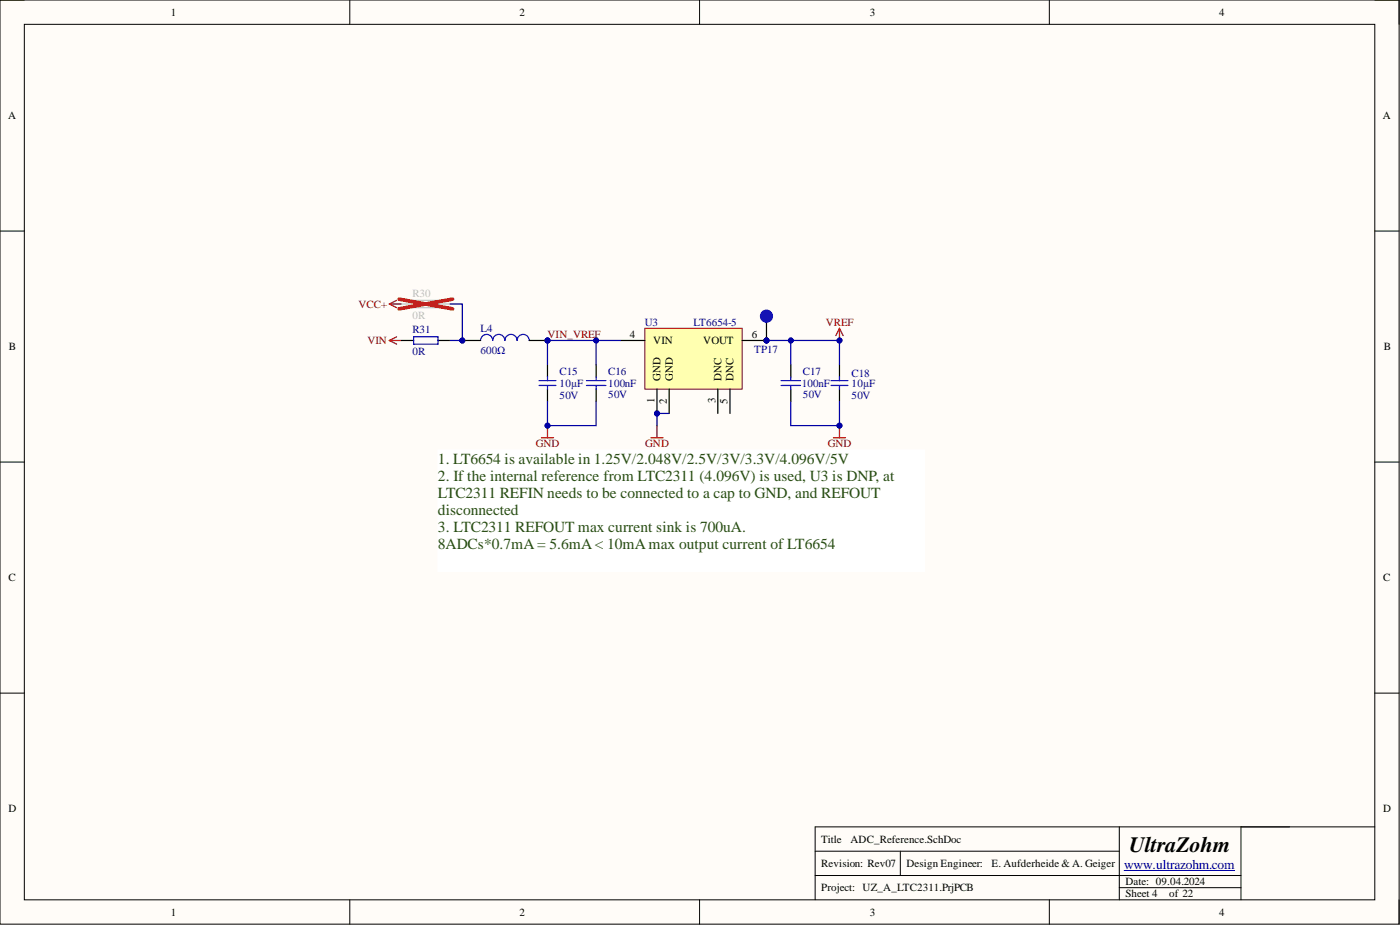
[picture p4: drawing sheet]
<svg xmlns="http://www.w3.org/2000/svg" width="292mm" height="193mm" viewBox="0 0 292 193" stroke-linecap="round" stroke-linejoin="round" font-family="sans-serif">
<defs><g id="words">
<text font-size="4.6" x="235.6" y="177.8">UltraZohm</text>
<g font-size="3.2" fill="#274e13">
<text x="91.4" y="96.7">1. LT6654 is available in 1.25V/2.048V/2.5V/3V/3.3V/4.096V/5V</text>
<text x="91.4" y="100.3">2. If the internal reference from LTC2311 (4.096V) is used, U3 is DNP, at</text>
<text x="91.4" y="103.8">LTC2311 REFIN needs to be connected to a cap to GND, and REFOUT</text>
<text x="91.4" y="107.4">disconnected</text>
<text x="91.4" y="110.9">3. LTC2311 REFOUT max current sink is 700uA.</text>
<text x="91.4" y="114.5">8ADCs*0.7mA = 5.6mA &lt; 10mA max output current of LT6654</text>
</g>
<text font-size="2.8" fill="#000080" x="234.5" y="181.3">www.ultrazohm.com</text>
<g font-size="2.3">
<text x="35.6" y="3.3">1</text>
<text x="108.4" y="3.3">2</text>
<text x="181.5" y="3.3">3</text>
<text x="254.3" y="3.3">4</text>
<text x="1.7" y="24.9">A</text>
<text x="288.5" y="24.9">A</text>
<text x="131.4" y="70.5">4</text>
<text x="136.3" y="71.8">VIN</text>
<text x="146.7" y="71.8">VOUT</text>
<text x="156.9" y="70.5">6</text>
<text x="1.9" y="73.1">B</text>
<text x="288.7" y="73.1">B</text>
<text x="137.8" y="79.4" transform="rotate(-90 137.8 79.4)">GND</text>
<text x="140.4" y="79.4" transform="rotate(-90 140.4 79.4)">GND</text>
<text x="150.5" y="79.4" transform="rotate(-90 150.5 79.4)">DNC</text>
<text x="153.1" y="79.4" transform="rotate(-90 153.1 79.4)">DNC</text>
<text x="136.6" y="84.1" transform="rotate(-90 136.6 84.1)">1</text>
<text x="139.1" y="84.2" transform="rotate(-90 139.1 84.2)">2</text>
<text x="149.3" y="84.1" transform="rotate(-90 149.3 84.1)">3</text>
<text x="151.8" y="84.2" transform="rotate(-90 151.8 84.2)">5</text>
<text x="1.8" y="121.3">C</text>
<text x="288.6" y="121.3">C</text>
<text x="1.8" y="169.5">D</text>
<text x="288.6" y="169.5">D</text>
<text x="171.3" y="175.8">Title</text>
<text x="177.4" y="175.8">ADC_Reference.SchDoc</text>
<text x="171.3" y="180.9">Revision: Rev07</text>
<text x="171.3" y="185.9">Project: UZ_A_LTC2311.PrjPCB</text>
<text x="189.1" y="180.9">Design Engineer:</text>
<text x="206.9" y="180.9">E. Aufderheide &amp; A. Geiger</text>
<text x="234.8" y="184.7">Date: 09.04.2024</text>
<text x="35.6" y="191">1</text>
<text x="108.4" y="191">2</text>
<text x="181.5" y="191">3</text>
<text x="234.8" y="187.2">Sheet 4</text>
<text x="243.9" y="187.2">of 22</text>
<text x="254.3" y="191">4</text>
</g>
<g font-size="2.3" fill="#800000">
<text x="74.8" y="64.2">VCC+</text>
<text x="76.7" y="71.8">VIN</text>
<text x="114.2" y="70.5">VIN_VREF</text>
<text x="172.3" y="68">VREF</text>
<text x="111.8" y="93.4">GND</text>
<text x="134.6" y="93.4">GND</text>
<text x="172.7" y="93.4">GND</text>
</g>
<g font-size="2.3" fill="#bfbebc">
<text x="86.1" y="61.9">R30</text>
<text x="86.1" y="66.5">0R</text>
</g>
<g font-size="2.3" fill="#000080">
<text x="86.1" y="69.5">R31</text>
<text x="100.3" y="69.3">L4</text>
<text x="134.5" y="68">U3</text>
<text x="144.7" y="68">LT6654-5</text>
<text x="86.1" y="74.1">0R</text>
<text x="100.3" y="73.8">600Ω</text>
<text x="157.4" y="73.6">TP17</text>
<text x="116.8" y="83.2">50V</text>
<text x="116.8" y="78.1">C15</text>
<text x="116.8" y="80.7">10µF</text>
<text x="126.9" y="83">50V</text>
<text x="126.9" y="78.1">C16</text>
<text x="126.9" y="80.7">100nF</text>
<text x="167.3" y="80.7">100nF</text>
<text x="167.5" y="83">50V</text>
<text x="167.5" y="78.1">C17</text>
<text x="177.7" y="83.2">50V</text>
<text x="177.7" y="78.6">C18</text>
<text x="177.7" y="80.7">10µF</text>
</g>
</g></defs>
<path d="M0 0h291.9v192.8h-291.9z" fill-rule="evenodd" fill="#fffcf8"/>
<path d="M0 0h291.9v192.8h-291.9z" fill="none" stroke="#000" stroke-width=".21"/>
<path d="M5.1 5.1h281.7v182.6h-281.7z" fill-rule="evenodd" fill="#fffcf8"/>
<g fill="none" stroke="#000" stroke-width=".21">
<path d="M0 0h5.1M5.1 5.1h281.7v182.6h-281.7zM73 0v5.1M146 0v5.1M218.9 0v5.1M286.8 0h5.1v5.1M0 48.2h5.1M286.8 48.2h5.1M0 96.4h5.1M286.8 96.4h5.1M0 144.6h5.1M286.8 144.6h5.1"/>
<path d="M170.1 177.6h63.4M187.8 177.6v5M233.5 172.5v15.2M258.9 172.5v15.2M286.8 172.5h-116.7v15.2M73 187.7v5.1M146 187.7v5.1M170.1 182.6h88.8M218.9 187.7v5.1M233.5 185.2h25.4M291.9 187.7v5.1"/>
</g>
<path d="M234.5 181.6h23.1" fill="none" stroke="#000080" stroke-width=".21"/>
<path d="M124.4 76.1v2.5M124.4 81.2v2.5" fill="none" stroke="#000" stroke-width=".25"/>
<path d="M122.4 79.4h4M124.4 78.6v.8M122.4 80.4h4M124.4 80.4v.8" fill="none" stroke="#00f" stroke-width=".25"/>
<path d="M113 91.3h2.5M114.2 88.8v2.5M135.8 91.3h2.5M137.1 88.8v2.5" fill="none" stroke="#800000" stroke-width=".25"/>
<circle cx="114.2" cy="88.8" r=".51" fill="#000080"/>
<circle cx="114.2" cy="88.8" r=".51" fill="none" stroke="#000080" stroke-width=".21"/>
<path d="M173.9 91.3h2.5M175.2 88.8v2.5" fill="none" stroke="#800000" stroke-width=".25"/>
<circle cx="175.2" cy="88.8" r=".51" fill="#000080"/>
<circle cx="175.2" cy="88.8" r=".51" fill="none" stroke="#000080" stroke-width=".21"/>
<path d="M175.2 68.5l-.8 1.5M175.2 68.5l.7 1.5M175.2 68.5v2.5" fill="none" stroke="#800000" stroke-width=".25"/>
<circle cx="175.2" cy="71" r=".51" fill="#000080"/>
<circle cx="175.2" cy="71" r=".51" fill="none" stroke="#000080" stroke-width=".21"/>
<circle cx="159.9" cy="71" r=".51" fill="#000080"/>
<circle cx="159.9" cy="71" r=".51" fill="none" stroke="#000080" stroke-width=".21"/>
<path d="M159.9 66v5" fill="none" stroke="#000" stroke-width=".25"/>
<circle cx="159.9" cy="71" r=".51" fill="#000080"/>
<circle cx="159.9" cy="71" r=".51" fill="none" stroke="#000080" stroke-width=".21"/>
<circle cx="159.9" cy="66" r="1.27" fill="#00f"/>
<circle cx="159.9" cy="66" r="1.27" fill="none" stroke="#00f" stroke-width=".21"/>
<circle cx="137.1" cy="86.3" r=".51" fill="#000080"/>
<circle cx="137.1" cy="86.3" r=".51" fill="none" stroke="#000080" stroke-width=".21"/>
<circle cx="159.9" cy="71" r=".51" fill="#000080"/>
<circle cx="159.9" cy="71" r=".51" fill="none" stroke="#000080" stroke-width=".21"/>
<path d="M134.5 68.5h20.3v12.7h-20.3z" fill-rule="evenodd" fill="#ffffb0"/>
<path d="M134.5 68.5h20.3v12.7h-20.3z" fill="none" stroke="#800000" stroke-width=".21"/>
<path d="M137.1 81.2v5.1" fill="none" stroke="#000" stroke-width=".25"/>
<circle cx="137.1" cy="86.3" r=".51" fill="#000080"/>
<circle cx="137.1" cy="86.3" r=".51" fill="none" stroke="#000080" stroke-width=".21"/>
<path d="M129.5 71h5M154.8 71h5.1M139.6 81.2v5.1M149.8 81.2v5.1M152.3 81.2v5.1" fill="none" stroke="#000" stroke-width=".25"/>
<circle cx="159.9" cy="71" r=".51" fill="#000080"/>
<circle cx="159.9" cy="71" r=".51" fill="none" stroke="#000080" stroke-width=".21"/>
<path d="M114.2 76.1v2.5M165 76.1v2.5M114.2 81.2v2.5M165 81.2v2.5" fill="none" stroke="#000" stroke-width=".25"/>
<path d="M112.5 79.4h3.5M114.2 78.6v.8M163 79.4h4M165 78.6v.8M112.5 80.4h3.5M114.2 80.4v.8M163 80.4h4M165 80.4v.8" fill="none" stroke="#00f" stroke-width=".25"/>
<circle cx="96.5" cy="71" r=".51" fill="#000080"/>
<circle cx="96.5" cy="71" r=".51" fill="none" stroke="#000080" stroke-width=".21"/>
<circle cx="114.2" cy="71" r=".51" fill="#000080"/>
<circle cx="114.2" cy="71" r=".51" fill="none" stroke="#000080" stroke-width=".21"/>
<path d="M100.3 71a1.27 1.27 0 0 1 1.2-1.2 1.27 1.27 0 0 1 1.3 1.2 1.27 1.27 0 0 1 1.3-1.2 1.27 1.27 0 0 1 1.2 1.2 1.27 1.27 0 0 1 1.3-1.2 1.27 1.27 0 0 1 1.3 1.2 1.27 1.27 0 0 1 1.3-1.2 1.27 1.27 0 0 1 1.2 1.2" fill="none" stroke="#00f" stroke-width=".25"/>
<path d="M96.5 71h3.8" fill="none" stroke="#000" stroke-width=".25"/>
<circle cx="96.5" cy="71" r=".51" fill="#000080"/>
<circle cx="96.5" cy="71" r=".51" fill="none" stroke="#000080" stroke-width=".21"/>
<path d="M110.4 71h3.8" fill="none" stroke="#000" stroke-width=".25"/>
<circle cx="114.2" cy="71" r=".51" fill="#000080"/>
<circle cx="114.2" cy="71" r=".51" fill="none" stroke="#000080" stroke-width=".21"/>
<circle cx="114.2" cy="71" r=".51" fill="#000080"/>
<circle cx="114.2" cy="71" r=".51" fill="none" stroke="#000080" stroke-width=".21"/>
<path d="M81.2 71l1.6 .8M81.2 71h2.6M82.8 70.3l-1.6 .7" fill="none" stroke="#800000" stroke-width=".25"/>
<path d="M91.4 93.9h101.5v25.3h-101.5z" fill-rule="evenodd" fill="#fff"/>
<path d="M91.4 93.9h101.5v25.3h-101.5z" fill="none" stroke="#fff" stroke-width=".21"/>
<path d="M83.8 71h2.5M91.4 71h2.5M175.2 76.1v2.5M175.2 81.2v2.5" fill="none" stroke="#000" stroke-width=".25"/>
<path d="M86.3 70.3h5.1v1.5h-5.1zM173.4 79.4h3.5M175.2 78.6v.8M173.4 80.4h3.5M175.2 80.4v.8" fill="none" stroke="#00f" stroke-width=".25"/>
<path d="M81.2 63.4l1.6 .8M81.2 63.4h2.6M82.8 62.7l-1.6 .7" fill="none" stroke="#800000" stroke-width=".25"/>
<path d="M114.2 83.7v5.1h10.2v-5.1" fill="none" stroke="#000080" stroke-width=".25"/>
<circle cx="114.2" cy="88.8" r=".51" fill="#000080"/>
<circle cx="114.2" cy="88.8" r=".51" fill="none" stroke="#000080" stroke-width=".21"/>
<path d="M139.6 86.3h-2.5v2.5" fill="none" stroke="#000080" stroke-width=".25"/>
<circle cx="137.1" cy="86.3" r=".51" fill="#000080"/>
<circle cx="137.1" cy="86.3" r=".51" fill="none" stroke="#000080" stroke-width=".21"/>
<path d="M165 83.7v5.1h10.2v-5.1" fill="none" stroke="#000080" stroke-width=".25"/>
<circle cx="175.2" cy="88.8" r=".51" fill="#000080"/>
<circle cx="175.2" cy="88.8" r=".51" fill="none" stroke="#000080" stroke-width=".21"/>
<path d="M124.4 71v5.1" fill="none" stroke="#000080" stroke-width=".25"/>
<circle cx="124.4" cy="71" r=".51" fill="#000080"/>
<circle cx="124.4" cy="71" r=".51" fill="none" stroke="#000080" stroke-width=".21"/>
<path d="M165 71v5.1" fill="none" stroke="#000080" stroke-width=".25"/>
<circle cx="165" cy="71" r=".51" fill="#000080"/>
<circle cx="165" cy="71" r=".51" fill="none" stroke="#000080" stroke-width=".21"/>
<path d="M129.5 71h-15.3v5.1" fill="none" stroke="#000080" stroke-width=".25"/>
<circle cx="124.4" cy="71" r=".51" fill="#000080"/>
<circle cx="124.4" cy="71" r=".51" fill="none" stroke="#000080" stroke-width=".21"/>
<circle cx="114.2" cy="71" r=".51" fill="#000080"/>
<circle cx="114.2" cy="71" r=".51" fill="none" stroke="#000080" stroke-width=".21"/>
<path d="M159.9 71h15.3v5.1" fill="none" stroke="#000080" stroke-width=".25"/>
<circle cx="159.9" cy="71" r=".51" fill="#000080"/>
<circle cx="159.9" cy="71" r=".51" fill="none" stroke="#000080" stroke-width=".21"/>
<circle cx="165" cy="71" r=".51" fill="#000080"/>
<circle cx="165" cy="71" r=".51" fill="none" stroke="#000080" stroke-width=".21"/>
<circle cx="175.2" cy="71" r=".51" fill="#000080"/>
<circle cx="175.2" cy="71" r=".51" fill="none" stroke="#000080" stroke-width=".21"/>
<path d="M83.8 63.4h2.5M86.3 62.7h5.1v1.5h-5.1zM91.4 63.4h2.5" fill="none" stroke="#bfbebc" stroke-width=".25"/>
<path d="M83.3 62.4l11.1 2M94.4 62.4l-11.1 2" fill="none" stroke="#f00" stroke-width=".76"/>
<path d="M93.9 63.4h2.6v7.6h-2.6" fill="none" stroke="#000080" stroke-width=".25"/>
<circle cx="96.5" cy="71" r=".51" fill="#000080"/>
<circle cx="96.5" cy="71" r=".51" fill="none" stroke="#000080" stroke-width=".21"/>
<use href="#words"/>
</svg>
